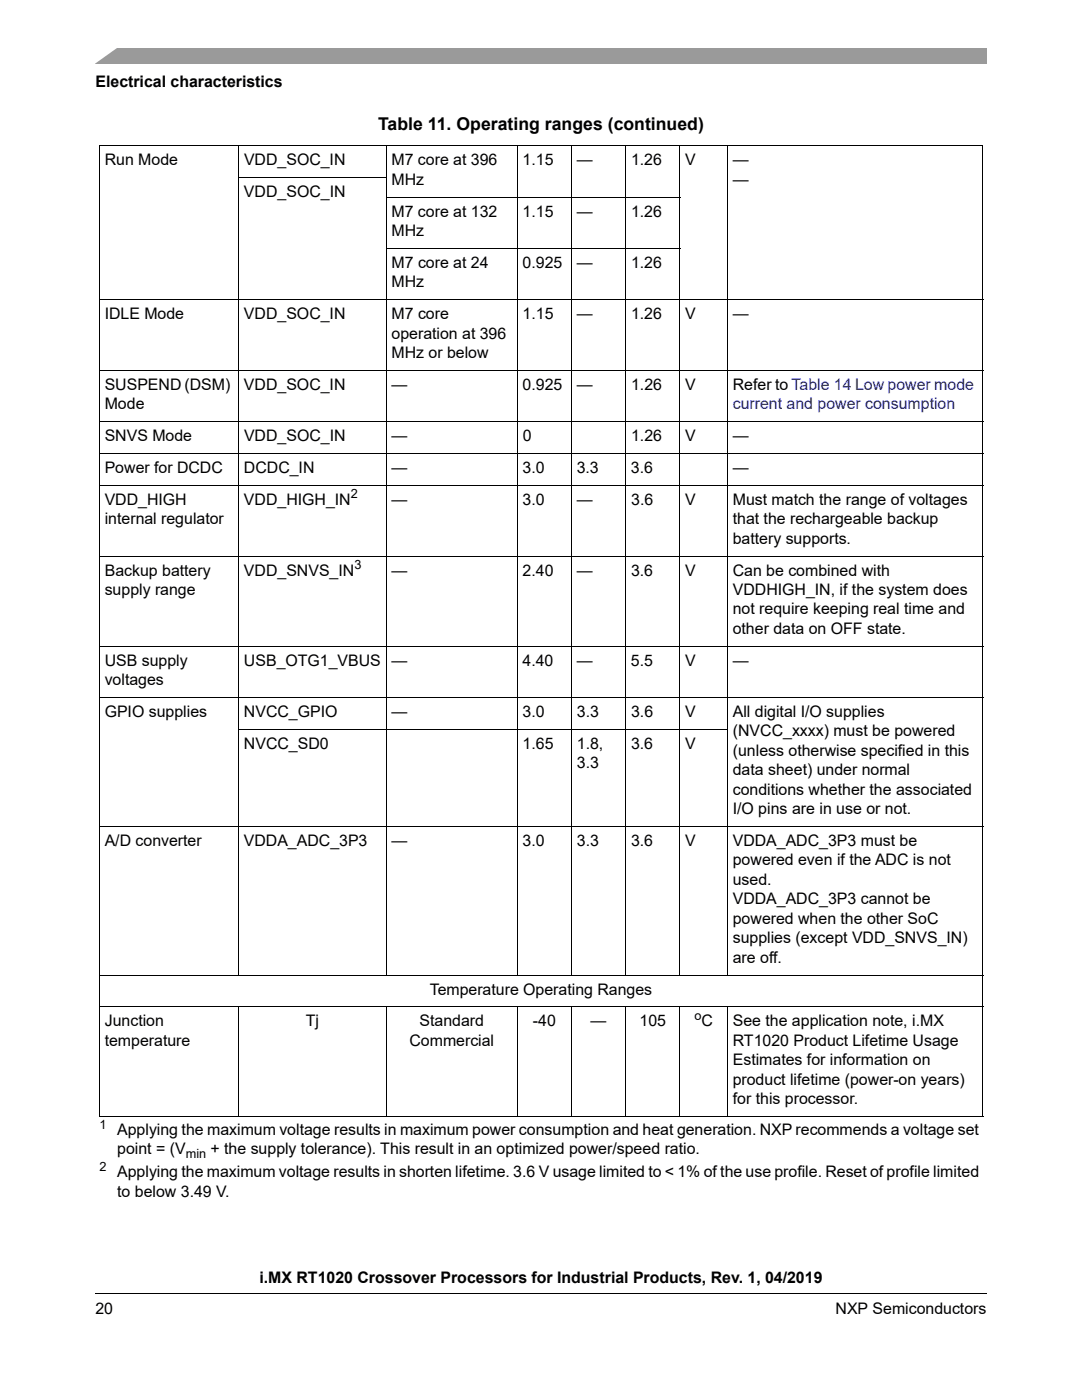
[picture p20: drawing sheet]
<svg xmlns="http://www.w3.org/2000/svg" width="216mm" height="279mm" viewBox="0 0 216 279" stroke-linecap="round" stroke-linejoin="round" font-family="sans-serif">
<defs><g id="words">
<text font-size="3.5" x="75.5" y="25.8">Table 11. Operating ranges (continued)</text>
<g font-size="3.2">
<text x="19" y="17.4">Electrical characteristics</text>
<text x="20.9" y="33">Run Mode</text>
<text x="48.7" y="33">VDD_SOC_IN</text>
<text x="78.1" y="33">M7 core at 396</text>
<text x="104.3" y="33">1.15</text>
<text x="115.1" y="33">—</text>
<text x="125.9" y="33">1.26</text>
<text x="136.7" y="33">V</text>
<text x="146.2" y="33">—</text>
<text x="48.7" y="39.4">VDD_SOC_IN</text>
<text x="78.1" y="36.9">MHz</text>
<text x="146.2" y="36.9">—</text>
<text x="78.1" y="43.2">M7 core at 132</text>
<text x="78.1" y="47.1">MHz</text>
<text x="104.3" y="43.2">1.15</text>
<text x="115.1" y="43.2">—</text>
<text x="125.9" y="43.2">1.26</text>
<text x="78.1" y="53.5">M7 core at 24</text>
<text x="104.3" y="53.5">0.925</text>
<text x="115.1" y="53.5">—</text>
<text x="125.9" y="53.5">1.26</text>
<text x="78.1" y="57.4">MHz</text>
<text x="20.9" y="63.7">IDLE Mode</text>
<text x="48.7" y="63.7">VDD_SOC_IN</text>
<text x="78.1" y="63.7">M7 core</text>
<text x="104.3" y="63.7">1.15</text>
<text x="115.1" y="63.7">—</text>
<text x="125.9" y="63.7">1.26</text>
<text x="136.7" y="63.7">V</text>
<text x="146.2" y="63.7">—</text>
<text x="78.1" y="67.6">operation at 396</text>
<text x="78.1" y="71.5">MHz or below</text>
<text x="20.9" y="77.8">SUSPEND (DSM)</text>
<text x="48.7" y="77.8">VDD_SOC_IN</text>
<text x="78.1" y="77.8">—</text>
<text x="104.3" y="77.8">0.925</text>
<text x="115.1" y="77.8">—</text>
<text x="125.9" y="77.8">1.26</text>
<text x="136.7" y="77.8">V</text>
<text x="146.2" y="77.8">Refer to Table 14 Low power mode</text>
<text x="20.9" y="81.7">Mode</text>
<text x="20.9" y="88.1">SNVS Mode</text>
<text x="48.7" y="88.1">VDD_SOC_IN</text>
<text x="78.1" y="88.1">—</text>
<text x="104.3" y="88.1">0</text>
<text x="125.9" y="88.1">1.26</text>
<text x="136.7" y="88.1">V</text>
<text x="146.2" y="88.1">—</text>
<text x="20.9" y="94.4">Power for DCDC</text>
<text x="48.7" y="94.4">DCDC_IN</text>
<text x="78.1" y="94.4">—</text>
<text x="104.3" y="94.4">3.0</text>
<text x="115.1" y="94.4">3.3</text>
<text x="125.9" y="94.4">3.6</text>
<text x="146.2" y="94.4">—</text>
<text x="20.9" y="100.8">VDD_HIGH</text>
<text x="48.7" y="100.8">VDD_HIGH_IN</text>
<text x="78.1" y="100.8">—</text>
<text x="104.3" y="100.8">3.0</text>
<text x="115.1" y="100.8">—</text>
<text x="125.9" y="100.8">3.6</text>
<text x="136.7" y="100.8">V</text>
<text x="146.2" y="100.8">Must match the range of voltages</text>
<text x="20.9" y="104.6">internal regulator</text>
<text x="146.2" y="104.6">that the rechargeable backup</text>
<text x="146.2" y="108.5">battery supports.</text>
<text x="20.9" y="114.9">Backup battery</text>
<text x="20.9" y="118.7">supply range</text>
<text x="48.7" y="114.9">VDD_SNVS_IN</text>
<text x="78.1" y="114.9">—</text>
<text x="104.3" y="114.9">2.40</text>
<text x="115.1" y="114.9">—</text>
<text x="125.9" y="114.9">3.6</text>
<text x="136.7" y="114.9">V</text>
<text x="146.2" y="114.9">Can be combined with</text>
<text x="146.2" y="118.7">VDDHIGH_IN, if the system does</text>
<text x="146.2" y="122.6">not require keeping real time and</text>
<text x="146.2" y="126.5">other data on OFF state.</text>
<text x="20.9" y="132.9">USB supply</text>
<text x="20.9" y="136.7">voltages</text>
<text x="48.7" y="132.9">USB_OTG1_VBUS —</text>
<text x="104.3" y="132.9">4.40</text>
<text x="115.1" y="132.9">—</text>
<text x="125.9" y="132.9">5.5</text>
<text x="136.7" y="132.9">V</text>
<text x="146.2" y="132.9">—</text>
<text x="20.9" y="143.1">GPIO supplies</text>
<text x="48.7" y="143.1">NVCC_GPIO</text>
<text x="78.1" y="143.1">—</text>
<text x="104.3" y="143.1">3.0</text>
<text x="115.1" y="143.1">3.3</text>
<text x="125.9" y="143.1">3.6</text>
<text x="136.7" y="143.1">V</text>
<text x="146.2" y="143.1">All digital I/O supplies</text>
<text x="48.7" y="149.4">NVCC_SD0</text>
<text x="104.3" y="149.4">1.65</text>
<text x="115.1" y="149.4">1.8,</text>
<text x="125.9" y="149.4">3.6</text>
<text x="136.7" y="149.4">V</text>
<text x="146.2" y="147">(NVCC_xxxx) must be powered</text>
<text x="115.1" y="153.3">3.3</text>
<text x="146.2" y="150.9">(unless otherwise specified in this</text>
<text x="146.2" y="154.7">data sheet) under normal</text>
<text x="146.2" y="158.6">conditions whether the associated</text>
<text x="146.2" y="162.5">I/O pins are in use or not.</text>
<text x="20.9" y="168.8">A/D converter</text>
<text x="48.7" y="168.8">VDDA_ADC_3P3</text>
<text x="78.1" y="168.8">—</text>
<text x="104.3" y="168.8">3.0</text>
<text x="115.1" y="168.8">3.3</text>
<text x="125.9" y="168.8">3.6</text>
<text x="136.7" y="168.8">V</text>
<text x="146.2" y="168.8">VDDA_ADC_3P3 must be</text>
<text x="146.2" y="172.7">powered even if the ADC is not</text>
<text x="146.2" y="176.6">used.</text>
<text x="146.2" y="180.5">VDDA_ADC_3P3 cannot be</text>
<text x="146.2" y="184.4">powered when the other SoC</text>
<text x="146.2" y="188.2">supplies (except VDD_SNVS_IN)</text>
<text x="146.2" y="192.1">are off.</text>
<text x="85.7" y="198.5">Temperature Operating Ranges</text>
<text x="20.9" y="204.8">Junction</text>
<text x="20.9" y="208.7">temperature</text>
<text x="61" y="204.8">Tj</text>
<text x="81.7" y="208.7">Commercial</text>
<text x="83.7" y="204.8">Standard</text>
<text x="106.3" y="204.8">-40</text>
<text x="117.9" y="204.8">—</text>
<text x="127.6" y="204.8">105</text>
<text x="140" y="204.8">C</text>
<text x="146.2" y="204.8">See the application note, i.MX</text>
<text x="146.2" y="208.7">RT1020 Product Lifetime Usage</text>
<text x="146.2" y="212.6">Estimates for information on</text>
<text x="146.2" y="216.5">product lifetime (power-on years)</text>
<text x="146.2" y="220.3">for this processor.</text>
<text x="23.4" y="226.5">Applying the maximum voltage results in maximum power consumption and heat generation. NXP recommends a voltage set</text>
<text x="23.4" y="230.4">point = (V</text>
<text x="42" y="230.4">+ the supply tolerance). This result in an optimized power/speed ratio.</text>
<text x="23.4" y="235">Applying the maximum voltage results in shorten lifetime. 3.6 V usage limited to &lt; 1% of the use profile. Reset of profile limited</text>
<text x="23.4" y="238.9">to below 3.49 V.</text>
<text x="51.8" y="256.1">i.MX RT1020 Crossover Processors for Industrial Products, Rev. 1, 04/2019</text>
<text x="19" y="262.3">20</text>
<text x="166.7" y="262.3">NXP Semiconductors</text>
</g>
<text font-size="3.2" fill="#0000c2" x="146.2" y="81.7">current and power consumption</text>
<g font-size="2.5">
<text x="70" y="99.5">2</text>
<text x="70.7" y="113.6">3</text>
<text x="138.6" y="203.6">o</text>
<text x="19.8" y="225.3">1</text>
<text x="19.8" y="233.7">2</text>
<text x="37.1" y="231.2">min</text>
</g>
</g></defs>
<path d="M19 258.1v.1z" fill="#000"/>
<path d="M19 258.1h177.8" fill="none" stroke="#000" stroke-width=".2"/>
<path d="M19 9.5h177.8v3.2h-177.8z" fill="#9a9a9a"/>
<path d="M17.1 9.2h6.8l-5.3 3.8h-1.5z" fill="#fff"/>
<path d="M19.8 222.8h176.3v1.6h-176.3z" fill="#fff"/>
<g fill="none" stroke="#000" stroke-width=".2">
<path d="M19.7 29.1h27.8M19.8 29.2v193.5M47.5 35.5h29.7M47.6 29v165.7M47.7 29.1h148.5M77 39.4h58.7M77.1 29v165.7M103.2 29v165.7M114 29v165.7M124.8 29v165.7M135.7 29v165.7M145.2 29v165.7"/>
<path d="M196.1 29.2v165.3M19.7 59.8h176.5M77 49.6h58.7M19.7 73.9h176.5M19.7 84.2h176.5M19.7 90.5h176.5M19.7 96.9h176.5M19.7 111h176.5M19.7 129h176.5M19.7 139.2h176.5M47.6 145.6h97.6M19.7 165h176.5"/>
<path d="M19.7 194.6h176.5M196.1 194.7v6.2M19.7 200.9h176.5M47.6 200.9v22M77.1 200.9v22M103.2 200.9v22M114 200.9v22M124.8 200.9v22M135.7 200.9v22M145.2 200.9v22M196.1 201v21.7M19.7 222.8h176.5"/>
</g>
<use href="#words"/>
</svg>
